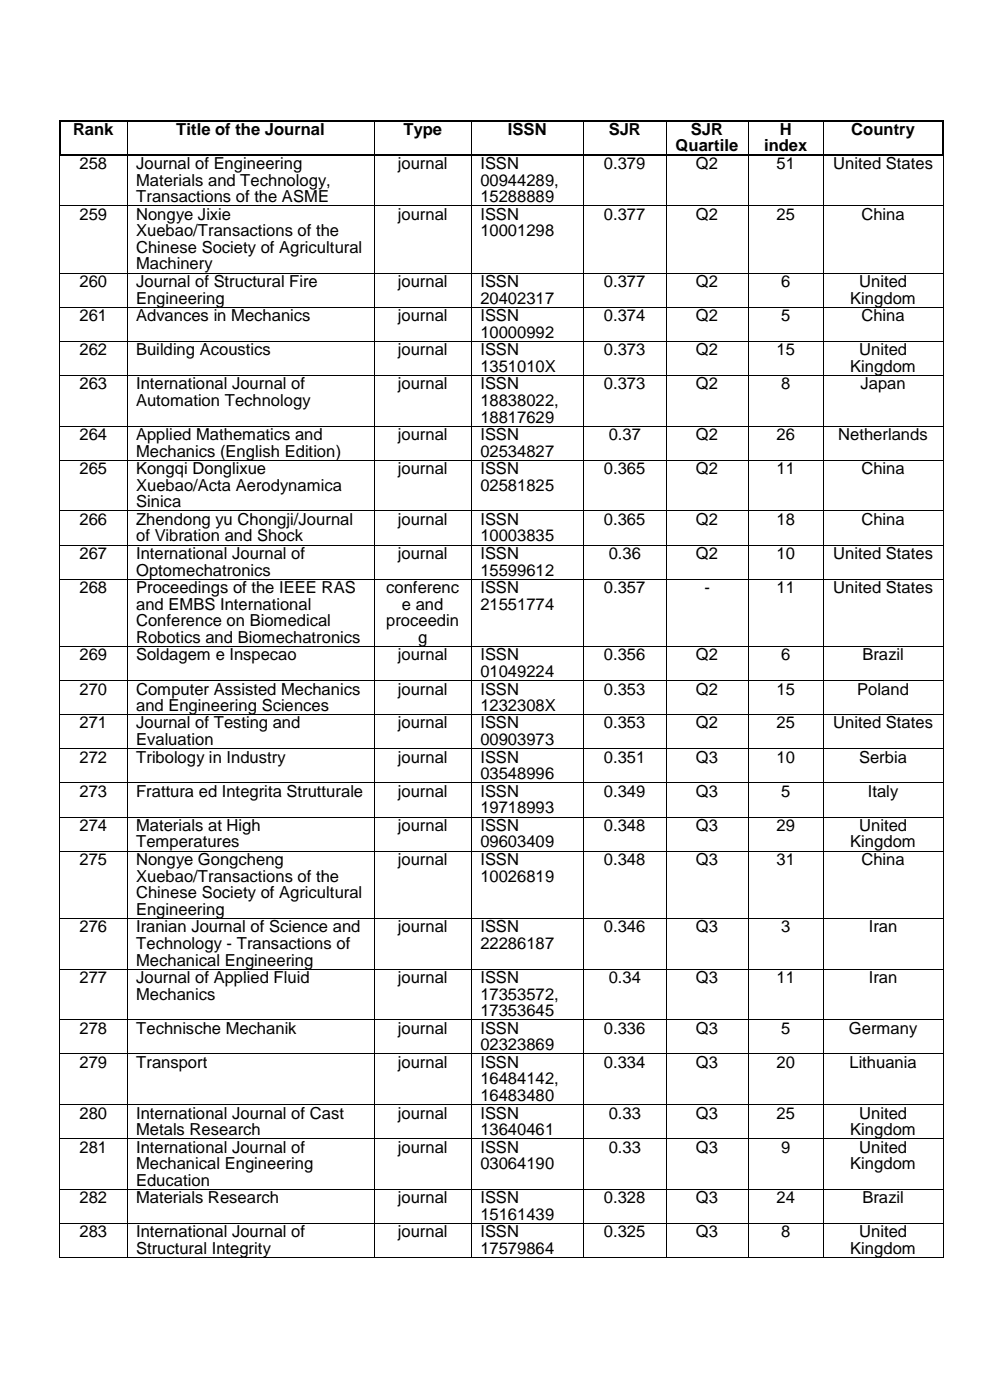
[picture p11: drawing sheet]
<svg xmlns="http://www.w3.org/2000/svg" width="210mm" height="297mm" viewBox="0 0 210 297" stroke-linecap="round" stroke-linejoin="round" font-family="sans-serif">
<defs><g id="words">
<g font-size="3.5">
<text x="15.5" y="28.6">Rank</text>
<text x="37.4" y="28.6">Title of the Journal</text>
<text x="85.6" y="28.6">Type</text>
<text x="107.8" y="28.6">ISSN</text>
<text x="129.1" y="28.6">SJR</text>
<text x="146.6" y="28.6">SJR</text>
<text x="165.4" y="28.6">H</text>
<text x="180.6" y="28.6">Country</text>
<text x="16.9" y="35.8">258</text>
<text x="28.9" y="35.8">Journal of Engineering</text>
<text x="84.4" y="35.8">journal</text>
<text x="101.9" y="35.8">ISSN</text>
<text x="128.1" y="35.8">0.379</text>
<text x="143.3" y="32.1">Quartile</text>
<text x="147.6" y="35.8">Q2</text>
<text x="162.1" y="32.1">index</text>
<text x="164.8" y="35.8">51</text>
<text x="176.8" y="35.8">United States</text>
<text x="28.9" y="39.4">Materials and Technology,</text>
<text x="101.9" y="39.4">00944289,</text>
<text x="16.9" y="46.6">259</text>
<text x="28.9" y="42.9">Transactions of the ASME</text>
<text x="28.9" y="46.6">Nongye Jixie</text>
<text x="84.4" y="46.6">journal</text>
<text x="101.9" y="42.9">15288889</text>
<text x="101.9" y="46.6">ISSN</text>
<text x="128.1" y="46.6">0.377</text>
<text x="147.6" y="46.6">Q2</text>
<text x="164.8" y="46.6">25</text>
<text x="182.7" y="46.6">China</text>
<text x="28.9" y="50.1">Xuebao/Transactions of the</text>
<text x="28.9" y="53.6">Chinese Society of Agricultural</text>
<text x="101.9" y="50.1">10001298</text>
<text x="28.9" y="57.2">Machinery</text>
<text x="16.9" y="60.9">260</text>
<text x="28.9" y="60.9">Journal of Structural Fire</text>
<text x="28.9" y="64.4">Engineering</text>
<text x="84.4" y="60.9">journal</text>
<text x="101.9" y="60.9">ISSN</text>
<text x="101.9" y="64.4">20402317</text>
<text x="128.1" y="60.9">0.377</text>
<text x="147.6" y="60.9">Q2</text>
<text x="165.7" y="60.9">6</text>
<text x="180.4" y="64.4">Kingdom</text>
<text x="182.3" y="60.9">United</text>
<text x="16.9" y="68.1">261</text>
<text x="28.9" y="68.1">Advances in Mechanics</text>
<text x="84.4" y="68.1">journal</text>
<text x="101.9" y="68.1">ISSN</text>
<text x="101.9" y="71.6">10000992</text>
<text x="128.1" y="68.1">0.374</text>
<text x="147.6" y="68.1">Q2</text>
<text x="165.7" y="68.1">5</text>
<text x="182.7" y="68.1">China</text>
<text x="16.9" y="75.4">262</text>
<text x="28.9" y="75.4">Building Acoustics</text>
<text x="84.4" y="75.4">journal</text>
<text x="101.9" y="75.4">ISSN</text>
<text x="128.1" y="75.4">0.373</text>
<text x="147.6" y="75.4">Q2</text>
<text x="164.8" y="75.4">15</text>
<text x="182.3" y="75.4">United</text>
<text x="16.9" y="82.6">263</text>
<text x="28.9" y="82.6">International Journal of</text>
<text x="84.4" y="82.6">journal</text>
<text x="101.9" y="78.9">1351010X</text>
<text x="101.9" y="82.6">ISSN</text>
<text x="128.1" y="82.6">0.373</text>
<text x="147.6" y="82.6">Q2</text>
<text x="165.7" y="82.6">8</text>
<text x="180.4" y="78.9">Kingdom</text>
<text x="182.5" y="82.6">Japan</text>
<text x="28.9" y="86.1">Automation Technology</text>
<text x="101.9" y="86.1">18838022,</text>
<text x="101.9" y="89.6">18817629</text>
<text x="16.9" y="93.4">264</text>
<text x="28.9" y="93.4">Applied Mathematics and</text>
<text x="84.4" y="93.4">journal</text>
<text x="101.9" y="93.4">ISSN</text>
<text x="129.1" y="93.4">0.37</text>
<text x="147.6" y="93.4">Q2</text>
<text x="164.8" y="93.4">26</text>
<text x="177.8" y="93.4">Netherlands</text>
<text x="16.9" y="100.6">265</text>
<text x="28.9" y="96.9">Mechanics (English Edition)</text>
<text x="28.9" y="100.6">Kongqi Donglixue</text>
<text x="84.4" y="100.6">journal</text>
<text x="101.9" y="96.9">02534827</text>
<text x="101.9" y="100.6">ISSN</text>
<text x="128.1" y="100.6">0.365</text>
<text x="147.6" y="100.6">Q2</text>
<text x="164.8" y="100.6">11</text>
<text x="182.7" y="100.6">China</text>
<text x="28.9" y="104.1">Xuebao/Acta Aerodynamica</text>
<text x="28.9" y="107.6">Sinica</text>
<text x="101.9" y="104.1">02581825</text>
<text x="16.9" y="111.4">266</text>
<text x="28.9" y="111.4">Zhendong yu Chongji/Journal</text>
<text x="84.4" y="111.4">journal</text>
<text x="101.9" y="111.4">ISSN</text>
<text x="128.1" y="111.4">0.365</text>
<text x="147.6" y="111.4">Q2</text>
<text x="164.8" y="111.4">18</text>
<text x="182.7" y="111.4">China</text>
<text x="16.9" y="118.6">267</text>
<text x="28.9" y="114.9">of Vibration and Shock</text>
<text x="28.9" y="118.6">International Journal of</text>
<text x="84.4" y="118.6">journal</text>
<text x="101.9" y="114.9">10003835</text>
<text x="101.9" y="118.6">ISSN</text>
<text x="129.1" y="118.6">0.36</text>
<text x="147.6" y="118.6">Q2</text>
<text x="164.8" y="118.6">10</text>
<text x="176.8" y="118.6">United States</text>
<text x="16.9" y="125.8">268</text>
<text x="28.9" y="122.1">Optomechatronics</text>
<text x="28.9" y="125.8">Proceedings of the IEEE RAS</text>
<text x="81.9" y="125.8">conferenc</text>
<text x="101.9" y="122.1">15599612</text>
<text x="101.9" y="125.8">ISSN</text>
<text x="128.1" y="125.8">0.357</text>
<text x="149.4" y="125.8">-</text>
<text x="164.8" y="125.8">11</text>
<text x="176.8" y="125.8">United States</text>
<text x="28.9" y="129.3">and EMBS International</text>
<text x="85.3" y="129.3">e and</text>
<text x="101.9" y="129.3">21551774</text>
<text x="28.9" y="132.9">Conference on Biomedical</text>
<text x="28.9" y="136.4">Robotics and Biomechatronics</text>
<text x="81.9" y="132.9">proceedin</text>
<text x="88.7" y="136.4">g</text>
<text x="16.9" y="140.1">269</text>
<text x="28.9" y="140.1">Soldagem e Inspecao</text>
<text x="84.4" y="140.1">journal</text>
<text x="101.9" y="140.1">ISSN</text>
<text x="101.9" y="143.6">01049224</text>
<text x="128.1" y="140.1">0.356</text>
<text x="147.6" y="140.1">Q2</text>
<text x="165.7" y="140.1">6</text>
<text x="183" y="140.1">Brazil</text>
<text x="16.9" y="147.3">270</text>
<text x="28.9" y="147.3">Computer Assisted Mechanics</text>
<text x="84.4" y="147.3">journal</text>
<text x="101.9" y="147.3">ISSN</text>
<text x="128.1" y="147.3">0.353</text>
<text x="147.6" y="147.3">Q2</text>
<text x="164.8" y="147.3">15</text>
<text x="181.9" y="147.3">Poland</text>
<text x="16.9" y="154.5">271</text>
<text x="28.9" y="150.9">and Engineering Sciences</text>
<text x="28.9" y="154.5">Journal of Testing and</text>
<text x="84.4" y="154.5">journal</text>
<text x="101.9" y="150.9">1232308X</text>
<text x="101.9" y="154.5">ISSN</text>
<text x="128.1" y="154.5">0.353</text>
<text x="147.6" y="154.5">Q2</text>
<text x="164.8" y="154.5">25</text>
<text x="176.8" y="154.5">United States</text>
<text x="16.9" y="161.8">272</text>
<text x="28.9" y="158.1">Evaluation</text>
<text x="28.9" y="161.8">Tribology in Industry</text>
<text x="84.4" y="161.8">journal</text>
<text x="101.9" y="158.1">00903973</text>
<text x="101.9" y="161.8">ISSN</text>
<text x="128.1" y="161.8">0.351</text>
<text x="147.6" y="161.8">Q3</text>
<text x="164.8" y="161.8">10</text>
<text x="182.2" y="161.8">Serbia</text>
<text x="101.9" y="165.3">03548996</text>
<text x="16.9" y="169">273</text>
<text x="28.9" y="169">Frattura ed Integrita Strutturale</text>
<text x="84.4" y="169">journal</text>
<text x="101.9" y="169">ISSN</text>
<text x="101.9" y="172.5">19718993</text>
<text x="128.1" y="169">0.349</text>
<text x="147.6" y="169">Q3</text>
<text x="165.7" y="169">5</text>
<text x="184.1" y="169">Italy</text>
<text x="16.9" y="176.3">274</text>
<text x="28.9" y="176.3">Materials at High</text>
<text x="28.9" y="179.8">Temperatures</text>
<text x="84.4" y="176.3">journal</text>
<text x="101.9" y="176.3">ISSN</text>
<text x="101.9" y="179.8">09603409</text>
<text x="128.1" y="176.3">0.348</text>
<text x="147.6" y="176.3">Q3</text>
<text x="164.8" y="176.3">29</text>
<text x="180.4" y="179.8">Kingdom</text>
<text x="182.3" y="176.3">United</text>
<text x="16.9" y="183.5">275</text>
<text x="28.9" y="183.5">Nongye Gongcheng</text>
<text x="84.4" y="183.5">journal</text>
<text x="101.9" y="183.5">ISSN</text>
<text x="128.1" y="183.5">0.348</text>
<text x="147.6" y="183.5">Q3</text>
<text x="164.8" y="183.5">31</text>
<text x="182.7" y="183.5">China</text>
<text x="28.9" y="187">Xuebao/Transactions of the</text>
<text x="28.9" y="190.5">Chinese Society of Agricultural</text>
<text x="101.9" y="187">10026819</text>
<text x="16.9" y="197.8">276</text>
<text x="28.9" y="194.1">Engineering</text>
<text x="28.9" y="197.8">Iranian Journal of Science and</text>
<text x="84.4" y="197.8">journal</text>
<text x="101.9" y="197.8">ISSN</text>
<text x="128.1" y="197.8">0.346</text>
<text x="147.6" y="197.8">Q3</text>
<text x="165.7" y="197.8">3</text>
<text x="184.3" y="197.8">Iran</text>
<text x="28.9" y="201.3">Technology - Transactions of</text>
<text x="101.9" y="201.3">22286187</text>
<text x="16.9" y="208.5">277</text>
<text x="28.9" y="204.8">Mechanical Engineering</text>
<text x="28.9" y="208.5">Journal of Applied Fluid</text>
<text x="84.4" y="208.5">journal</text>
<text x="101.9" y="208.5">ISSN</text>
<text x="129.1" y="208.5">0.34</text>
<text x="147.6" y="208.5">Q3</text>
<text x="164.8" y="208.5">11</text>
<text x="184.3" y="208.5">Iran</text>
<text x="28.9" y="212.1">Mechanics</text>
<text x="101.9" y="212.1">17353572,</text>
<text x="101.9" y="215.6">17353645</text>
<text x="16.9" y="219.3">278</text>
<text x="28.9" y="219.3">Technische Mechanik</text>
<text x="84.4" y="219.3">journal</text>
<text x="101.9" y="219.3">ISSN</text>
<text x="128.1" y="219.3">0.336</text>
<text x="147.6" y="219.3">Q3</text>
<text x="165.7" y="219.3">5</text>
<text x="180.1" y="219.3">Germany</text>
<text x="16.9" y="226.5">279</text>
<text x="28.9" y="226.5">Transport</text>
<text x="84.4" y="226.5">journal</text>
<text x="101.9" y="222.8">02323869</text>
<text x="101.9" y="226.5">ISSN</text>
<text x="128.1" y="226.5">0.334</text>
<text x="147.6" y="226.5">Q3</text>
<text x="164.8" y="226.5">20</text>
<text x="180.2" y="226.5">Lithuania</text>
<text x="101.9" y="230.1">16484142,</text>
<text x="101.9" y="233.6">16483480</text>
<text x="16.9" y="237.3">280</text>
<text x="28.9" y="237.3">International Journal of Cast</text>
<text x="84.4" y="237.3">journal</text>
<text x="101.9" y="237.3">ISSN</text>
<text x="129.1" y="237.3">0.33</text>
<text x="147.6" y="237.3">Q3</text>
<text x="164.8" y="237.3">25</text>
<text x="182.3" y="237.3">United</text>
<text x="16.9" y="244.5">281</text>
<text x="28.9" y="240.8">Metals Research</text>
<text x="28.9" y="244.5">International Journal of</text>
<text x="84.4" y="244.5">journal</text>
<text x="101.9" y="240.8">13640461</text>
<text x="101.9" y="244.5">ISSN</text>
<text x="129.1" y="244.5">0.33</text>
<text x="147.6" y="244.5">Q3</text>
<text x="165.7" y="244.5">9</text>
<text x="180.4" y="240.8">Kingdom</text>
<text x="182.3" y="244.5">United</text>
<text x="28.9" y="248.1">Mechanical Engineering</text>
<text x="28.9" y="251.6">Education</text>
<text x="101.9" y="248.1">03064190</text>
<text x="180.4" y="248.1">Kingdom</text>
<text x="16.9" y="255.3">282</text>
<text x="28.9" y="255.3">Materials Research</text>
<text x="84.4" y="255.3">journal</text>
<text x="101.9" y="255.3">ISSN</text>
<text x="128.1" y="255.3">0.328</text>
<text x="147.6" y="255.3">Q3</text>
<text x="164.8" y="255.3">24</text>
<text x="183" y="255.3">Brazil</text>
<text x="16.9" y="262.5">283</text>
<text x="28.9" y="262.5">International Journal of</text>
<text x="84.4" y="262.5">journal</text>
<text x="101.9" y="258.8">15161439</text>
<text x="101.9" y="262.5">ISSN</text>
<text x="128.1" y="262.5">0.325</text>
<text x="147.6" y="262.5">Q3</text>
<text x="165.7" y="262.5">8</text>
<text x="182.3" y="262.5">United</text>
<text x="28.9" y="266.1">Structural Integrity</text>
<text x="101.9" y="266.1">17579864</text>
<text x="180.4" y="266.1">Kingdom</text>
</g>
</g></defs>
<g fill="#000">
<path d="M12.5 25.4h.4v.3h-.4z" fill-rule="evenodd"/>
<path d="M12.5 25.4h.4v.3h-.4z" fill-rule="evenodd"/>
<path d="M12.5 32.8h.4v.4h-.4z" fill-rule="evenodd"/>
<path d="M12.5 32.8h.4v.4h-.4z" fill-rule="evenodd"/>
<path d="M12.9 32.8h.3v.4h-.3z" fill-rule="evenodd"/>
<path d="M26.9 25.4h.4v.3h-.4z" fill-rule="evenodd"/>
<path d="M26.9 32.8h.4v.4h-.4z" fill-rule="evenodd"/>
<path d="M79.3 25.4h.3v.3h-.3z" fill-rule="evenodd"/>
<path d="M79.3 32.8h.3v.4h-.3z" fill-rule="evenodd"/>
<path d="M100 25.4h.3v.3h-.3z" fill-rule="evenodd"/>
<path d="M100 32.8h.3v.4h-.3z" fill-rule="evenodd"/>
<path d="M123.8 25.4h.3v.3h-.3z" fill-rule="evenodd"/>
<path d="M123.8 32.8h.3v.4h-.3z" fill-rule="evenodd"/>
<path d="M141.2 25.4h.3v.3h-.3z" fill-rule="evenodd"/>
<path d="M141.2 32.8h.3v.4h-.3z" fill-rule="evenodd"/>
<path d="M158.7 25.4h.3v.3h-.3z" fill-rule="evenodd"/>
<path d="M158.7 32.8h.3v.4h-.3z" fill-rule="evenodd"/>
<path d="M174.6 25.4h.3v.3h-.3z" fill-rule="evenodd"/>
<path d="M174.6 32.8h.3v.4h-.3z" fill-rule="evenodd"/>
<path d="M199.9 25.4h.3v.3h-.3z" fill-rule="evenodd"/>
<path d="M199.9 25.4h.3v.3h-.3z" fill-rule="evenodd"/>
<path d="M199.9 32.8h.3v.4h-.3z" fill-rule="evenodd"/>
<path d="M199.9 32.8h.3v.4h-.3z" fill-rule="evenodd"/>
<path d="M12.6 43.6h.2v.1h-.2z" fill-rule="evenodd"/>
<path d="M12.6 57.9h.2v.1h-.2z" fill-rule="evenodd"/>
<path d="M26.9 43.6h.2v.1h-.2z" fill-rule="evenodd"/>
<path d="M26.9 57.9h.2v.1h-.2z" fill-rule="evenodd"/>
<path d="M79.3 43.6h.2v.1h-.2z" fill-rule="evenodd"/>
<path d="M79.3 57.9h.2v.1h-.2z" fill-rule="evenodd"/>
<path d="M100 43.6h.1v.1h-.1z" fill-rule="evenodd"/>
<path d="M100 57.9h.1v.1h-.1z" fill-rule="evenodd"/>
<path d="M123.8 43.6h.1v.1h-.1z" fill-rule="evenodd"/>
<path d="M123.8 57.9h.1v.1h-.1z" fill-rule="evenodd"/>
<path d="M141.2 43.6h.2v.1h-.2z" fill-rule="evenodd"/>
<path d="M141.2 57.9h.2v.1h-.2z" fill-rule="evenodd"/>
<path d="M158.7 43.6h.2v.1h-.2z" fill-rule="evenodd"/>
<path d="M158.7 57.9h.2v.1h-.2z" fill-rule="evenodd"/>
<path d="M174.6 43.6h.1v.1h-.1z" fill-rule="evenodd"/>
<path d="M174.6 57.9h.1v.1h-.1z" fill-rule="evenodd"/>
<path d="M200 43.6h.1v.1h-.1z" fill-rule="evenodd"/>
<path d="M200 57.9h.1v.1h-.1z" fill-rule="evenodd"/>
<path d="M12.6 65.1h.2v.2h-.2z" fill-rule="evenodd"/>
<path d="M12.6 72.3h.2v.2h-.2z" fill-rule="evenodd"/>
<path d="M12.6 79.6h.2v.1h-.2z" fill-rule="evenodd"/>
<path d="M26.9 65.1h.2v.2h-.2z" fill-rule="evenodd"/>
<path d="M26.9 72.3h.2v.2h-.2z" fill-rule="evenodd"/>
<path d="M26.9 79.6h.2v.1h-.2z" fill-rule="evenodd"/>
<path d="M79.3 65.1h.2v.2h-.2z" fill-rule="evenodd"/>
<path d="M79.3 72.3h.2v.2h-.2z" fill-rule="evenodd"/>
<path d="M79.3 79.6h.2v.1h-.2z" fill-rule="evenodd"/>
<path d="M100 65.1h.1v.2h-.1z" fill-rule="evenodd"/>
<path d="M100 72.3h.1v.2h-.1z" fill-rule="evenodd"/>
<path d="M100 79.6h.1v.1h-.1z" fill-rule="evenodd"/>
<path d="M123.8 65.1h.1v.2h-.1z" fill-rule="evenodd"/>
<path d="M123.8 72.3h.1v.2h-.1z" fill-rule="evenodd"/>
<path d="M123.8 79.6h.1v.1h-.1z" fill-rule="evenodd"/>
<path d="M141.2 65.1h.2v.2h-.2z" fill-rule="evenodd"/>
<path d="M141.2 72.3h.2v.2h-.2z" fill-rule="evenodd"/>
<path d="M141.2 79.6h.2v.1h-.2z" fill-rule="evenodd"/>
<path d="M158.7 65.1h.2v.2h-.2z" fill-rule="evenodd"/>
<path d="M158.7 72.3h.2v.2h-.2z" fill-rule="evenodd"/>
<path d="M158.7 79.6h.2v.1h-.2z" fill-rule="evenodd"/>
<path d="M174.6 65.1h.1v.2h-.1z" fill-rule="evenodd"/>
<path d="M174.6 72.3h.1v.2h-.1z" fill-rule="evenodd"/>
<path d="M174.6 79.6h.1v.1h-.1z" fill-rule="evenodd"/>
<path d="M200 65.1h.1v.2h-.1z" fill-rule="evenodd"/>
<path d="M200 72.3h.1v.2h-.1z" fill-rule="evenodd"/>
<path d="M200 79.6h.1v.1h-.1z" fill-rule="evenodd"/>
<path d="M12.6 90.3h.2v.2h-.2z" fill-rule="evenodd"/>
<path d="M12.6 97.6h.2v.1h-.2z" fill-rule="evenodd"/>
<path d="M26.9 90.3h.2v.2h-.2z" fill-rule="evenodd"/>
<path d="M26.9 97.6h.2v.1h-.2z" fill-rule="evenodd"/>
<path d="M79.3 90.3h.2v.2h-.2z" fill-rule="evenodd"/>
<path d="M79.3 97.6h.2v.1h-.2z" fill-rule="evenodd"/>
<path d="M100 90.3h.1v.2h-.1z" fill-rule="evenodd"/>
<path d="M100 97.6h.1v.1h-.1z" fill-rule="evenodd"/>
<path d="M123.8 90.3h.1v.2h-.1z" fill-rule="evenodd"/>
<path d="M123.8 97.6h.1v.1h-.1z" fill-rule="evenodd"/>
<path d="M141.2 90.3h.2v.2h-.2z" fill-rule="evenodd"/>
<path d="M141.2 97.6h.2v.1h-.2z" fill-rule="evenodd"/>
<path d="M158.7 90.3h.2v.2h-.2z" fill-rule="evenodd"/>
<path d="M158.7 97.6h.2v.1h-.2z" fill-rule="evenodd"/>
<path d="M174.6 90.3h.1v.2h-.1z" fill-rule="evenodd"/>
<path d="M174.6 97.6h.1v.1h-.1z" fill-rule="evenodd"/>
<path d="M200 90.3h.1v.2h-.1z" fill-rule="evenodd"/>
<path d="M200 97.6h.1v.1h-.1z" fill-rule="evenodd"/>
<path d="M12.6 108.3h.2v.2h-.2z" fill-rule="evenodd"/>
<path d="M12.6 115.5h.2v.2h-.2z" fill-rule="evenodd"/>
<path d="M26.9 108.3h.2v.2h-.2z" fill-rule="evenodd"/>
<path d="M26.9 115.5h.2v.2h-.2z" fill-rule="evenodd"/>
<path d="M79.3 108.3h.2v.2h-.2z" fill-rule="evenodd"/>
<path d="M79.3 115.5h.2v.2h-.2z" fill-rule="evenodd"/>
<path d="M100 108.3h.1v.2h-.1z" fill-rule="evenodd"/>
<path d="M100 115.5h.1v.2h-.1z" fill-rule="evenodd"/>
<path d="M123.8 108.3h.1v.2h-.1z" fill-rule="evenodd"/>
<path d="M123.8 115.5h.1v.2h-.1z" fill-rule="evenodd"/>
<path d="M141.2 108.3h.2v.2h-.2z" fill-rule="evenodd"/>
<path d="M141.2 115.5h.2v.2h-.2z" fill-rule="evenodd"/>
<path d="M158.7 108.3h.2v.2h-.2z" fill-rule="evenodd"/>
<path d="M158.7 115.5h.2v.2h-.2z" fill-rule="evenodd"/>
<path d="M174.6 108.3h.1v.2h-.1z" fill-rule="evenodd"/>
<path d="M174.6 115.5h.1v.2h-.1z" fill-rule="evenodd"/>
<path d="M200 108.3h.1v.2h-.1z" fill-rule="evenodd"/>
<path d="M200 115.5h.1v.2h-.1z" fill-rule="evenodd"/>
<path d="M12.6 122.8h.2v.2h-.2z" fill-rule="evenodd"/>
<path d="M12.6 137.1h.2v.2h-.2z" fill-rule="evenodd"/>
<path d="M26.9 122.8h.2v.2h-.2z" fill-rule="evenodd"/>
<path d="M26.9 137.1h.2v.2h-.2z" fill-rule="evenodd"/>
<path d="M79.3 122.8h.2v.2h-.2z" fill-rule="evenodd"/>
<path d="M79.3 137.1h.2v.2h-.2z" fill-rule="evenodd"/>
<path d="M100 122.8h.1v.2h-.1z" fill-rule="evenodd"/>
<path d="M100 137.1h.1v.2h-.1z" fill-rule="evenodd"/>
<path d="M123.8 122.8h.1v.2h-.1z" fill-rule="evenodd"/>
<path d="M123.8 137.1h.1v.2h-.1z" fill-rule="evenodd"/>
<path d="M141.2 122.8h.2v.2h-.2z" fill-rule="evenodd"/>
<path d="M141.2 137.1h.2v.2h-.2z" fill-rule="evenodd"/>
<path d="M158.7 122.8h.2v.2h-.2z" fill-rule="evenodd"/>
<path d="M158.7 137.1h.2v.2h-.2z" fill-rule="evenodd"/>
<path d="M174.6 122.8h.1v.2h-.1z" fill-rule="evenodd"/>
<path d="M174.6 137.1h.1v.2h-.1z" fill-rule="evenodd"/>
<path d="M200 122.8h.1v.2h-.1z" fill-rule="evenodd"/>
<path d="M200 137.1h.1v.2h-.1z" fill-rule="evenodd"/>
<path d="M12.6 144.3h.2v.2h-.2z" fill-rule="evenodd"/>
<path d="M12.6 151.5h.2v.2h-.2z" fill-rule="evenodd"/>
<path d="M12.6 158.8h.2v.1h-.2z" fill-rule="evenodd"/>
<path d="M26.9 144.3h.2v.2h-.2z" fill-rule="evenodd"/>
<path d="M26.9 151.5h.2v.2h-.2z" fill-rule="evenodd"/>
<path d="M26.9 158.8h.2v.1h-.2z" fill-rule="evenodd"/>
<path d="M79.3 144.3h.2v.2h-.2z" fill-rule="evenodd"/>
<path d="M79.3 151.5h.2v.2h-.2z" fill-rule="evenodd"/>
<path d="M79.3 158.8h.2v.1h-.2z" fill-rule="evenodd"/>
<path d="M100 144.3h.1v.2h-.1z" fill-rule="evenodd"/>
<path d="M100 151.5h.1v.2h-.1z" fill-rule="evenodd"/>
<path d="M100 158.8h.1v.1h-.1z" fill-rule="evenodd"/>
<path d="M123.8 144.3h.1v.2h-.1z" fill-rule="evenodd"/>
<path d="M123.8 151.5h.1v.2h-.1z" fill-rule="evenodd"/>
<path d="M123.8 158.8h.1v.1h-.1z" fill-rule="evenodd"/>
<path d="M141.2 144.3h.2v.2h-.2z" fill-rule="evenodd"/>
<path d="M141.2 151.5h.2v.2h-.2z" fill-rule="evenodd"/>
<path d="M141.2 158.8h.2v.1h-.2z" fill-rule="evenodd"/>
<path d="M158.7 144.3h.2v.2h-.2z" fill-rule="evenodd"/>
<path d="M158.7 151.5h.2v.2h-.2z" fill-rule="evenodd"/>
<path d="M158.7 158.8h.2v.1h-.2z" fill-rule="evenodd"/>
<path d="M174.6 144.3h.1v.2h-.1z" fill-rule="evenodd"/>
<path d="M174.6 151.5h.1v.2h-.1z" fill-rule="evenodd"/>
<path d="M174.6 158.8h.1v.1h-.1z" fill-rule="evenodd"/>
<path d="M200 144.3h.1v.2h-.1z" fill-rule="evenodd"/>
<path d="M200 151.5h.1v.2h-.1z" fill-rule="evenodd"/>
<path d="M200 158.8h.1v.1h-.1z" fill-rule="evenodd"/>
<path d="M12.6 166h.2v.2h-.2z" fill-rule="evenodd"/>
<path d="M12.6 173.3h.2v.1h-.2z" fill-rule="evenodd"/>
<path d="M26.9 166h.2v.2h-.2z" fill-rule="evenodd"/>
<path d="M26.9 173.3h.2v.1h-.2z" fill-rule="evenodd"/>
<path d="M79.3 166h.2v.2h-.2z" fill-rule="evenodd"/>
<path d="M79.3 173.3h.2v.1h-.2z" fill-rule="evenodd"/>
<path d="M100 166h.1v.2h-.1z" fill-rule="evenodd"/>
<path d="M100 173.3h.1v.1h-.1z" fill-rule="evenodd"/>
<path d="M123.8 166h.1v.2h-.1z" fill-rule="evenodd"/>
<path d="M123.8 173.3h.1v.1h-.1z" fill-rule="evenodd"/>
<path d="M141.2 166h.2v.2h-.2z" fill-rule="evenodd"/>
<path d="M141.2 173.3h.2v.1h-.2z" fill-rule="evenodd"/>
<path d="M158.7 166h.2v.2h-.2z" fill-rule="evenodd"/>
<path d="M158.7 173.3h.2v.1h-.2z" fill-rule="evenodd"/>
<path d="M174.6 166h.1v.2h-.1z" fill-rule="evenodd"/>
<path d="M174.6 173.3h.1v.1h-.1z" fill-rule="evenodd"/>
<path d="M200 166h.1v.2h-.1z" fill-rule="evenodd"/>
<path d="M200 173.3h.1v.1h-.1z" fill-rule="evenodd"/>
<path d="M12.6 180.5h.2v.2h-.2z" fill-rule="evenodd"/>
<path d="M12.6 194.8h.2v.1h-.2z" fill-rule="evenodd"/>
<path d="M26.9 180.5h.2v.2h-.2z" fill-rule="evenodd"/>
<path d="M26.9 194.8h.2v.1h-.2z" fill-rule="evenodd"/>
<path d="M79.3 180.5h.2v.2h-.2z" fill-rule="evenodd"/>
<path d="M79.3 194.8h.2v.1h-.2z" fill-rule="evenodd"/>
<path d="M100 180.5h.1v.2h-.1z" fill-rule="evenodd"/>
<path d="M100 194.8h.1v.1h-.1z" fill-rule="evenodd"/>
<path d="M123.8 180.5h.1v.2h-.1z" fill-rule="evenodd"/>
<path d="M123.8 194.8h.1v.1h-.1z" fill-rule="evenodd"/>
<path d="M141.2 180.5h.2v.2h-.2z" fill-rule="evenodd"/>
<path d="M141.2 194.8h.2v.1h-.2z" fill-rule="evenodd"/>
<path d="M158.7 180.5h.2v.2h-.2z" fill-rule="evenodd"/>
<path d="M158.7 194.8h.2v.1h-.2z" fill-rule="evenodd"/>
<path d="M174.6 180.5h.1v.2h-.1z" fill-rule="evenodd"/>
<path d="M174.6 194.8h.1v.1h-.1z" fill-rule="evenodd"/>
<path d="M200 180.5h.1v.2h-.1z" fill-rule="evenodd"/>
<path d="M200 194.8h.1v.1h-.1z" fill-rule="evenodd"/>
<path d="M12.6 205.5h.2v.2h-.2z" fill-rule="evenodd"/>
<path d="M12.6 216.3h.2v.1h-.2z" fill-rule="evenodd"/>
<path d="M26.9 205.5h.2v.2h-.2z" fill-rule="evenodd"/>
<path d="M26.9 216.3h.2v.1h-.2z" fill-rule="evenodd"/>
<path d="M79.3 205.5h.2v.2h-.2z" fill-rule="evenodd"/>
<path d="M79.3 216.3h.2v.1h-.2z" fill-rule="evenodd"/>
<path d="M100 205.5h.1v.2h-.1z" fill-rule="evenodd"/>
<path d="M100 216.3h.1v.1h-.1z" fill-rule="evenodd"/>
<path d="M123.8 205.5h.1v.2h-.1z" fill-rule="evenodd"/>
<path d="M123.8 216.3h.1v.1h-.1z" fill-rule="evenodd"/>
<path d="M141.2 205.5h.2v.2h-.2z" fill-rule="evenodd"/>
<path d="M141.2 216.3h.2v.1h-.2z" fill-rule="evenodd"/>
<path d="M158.7 205.5h.2v.2h-.2z" fill-rule="evenodd"/>
<path d="M158.7 216.3h.2v.1h-.2z" fill-rule="evenodd"/>
<path d="M174.6 205.5h.1v.2h-.1z" fill-rule="evenodd"/>
<path d="M174.6 216.3h.1v.1h-.1z" fill-rule="evenodd"/>
<path d="M200 205.5h.1v.2h-.1z" fill-rule="evenodd"/>
<path d="M200 216.3h.1v.1h-.1z" fill-rule="evenodd"/>
<path d="M12.6 223.5h.2v.2h-.2z" fill-rule="evenodd"/>
<path d="M12.6 234.3h.2v.1h-.2z" fill-rule="evenodd"/>
<path d="M26.9 223.5h.2v.2h-.2z" fill-rule="evenodd"/>
<path d="M26.9 234.3h.2v.1h-.2z" fill-rule="evenodd"/>
<path d="M79.3 223.5h.2v.2h-.2z" fill-rule="evenodd"/>
<path d="M79.3 234.3h.2v.1h-.2z" fill-rule="evenodd"/>
<path d="M100 223.5h.1v.2h-.1z" fill-rule="evenodd"/>
<path d="M100 234.3h.1v.1h-.1z" fill-rule="evenodd"/>
<path d="M123.8 223.5h.1v.2h-.1z" fill-rule="evenodd"/>
<path d="M123.8 234.3h.1v.1h-.1z" fill-rule="evenodd"/>
<path d="M141.2 223.5h.2v.2h-.2z" fill-rule="evenodd"/>
<path d="M141.2 234.3h.2v.1h-.2z" fill-rule="evenodd"/>
<path d="M158.7 223.5h.2v.2h-.2z" fill-rule="evenodd"/>
<path d="M158.7 234.3h.2v.1h-.2z" fill-rule="evenodd"/>
<path d="M174.6 223.5h.1v.2h-.1z" fill-rule="evenodd"/>
<path d="M174.6 234.3h.1v.1h-.1z" fill-rule="evenodd"/>
<path d="M200 223.5h.1v.2h-.1z" fill-rule="evenodd"/>
<path d="M200 234.3h.1v.1h-.1z" fill-rule="evenodd"/>
<path d="M12.6 241.5h.2v.2h-.2z" fill-rule="evenodd"/>
<path d="M12.6 252.3h.2v.1h-.2z" fill-rule="evenodd"/>
<path d="M12.6 259.5h.2v.2h-.2z" fill-rule="evenodd"/>
<path d="M26.9 241.5h.2v.2h-.2z" fill-rule="evenodd"/>
<path d="M26.9 252.3h.2v.1h-.2z" fill-rule="evenodd"/>
<path d="M26.9 259.5h.2v.2h-.2z" fill-rule="evenodd"/>
<path d="M79.3 241.5h.2v.2h-.2z" fill-rule="evenodd"/>
<path d="M79.3 252.3h.2v.1h-.2z" fill-rule="evenodd"/>
<path d="M79.3 259.5h.2v.2h-.2z" fill-rule="evenodd"/>
<path d="M100 241.5h.1v.2h-.1z" fill-rule="evenodd"/>
<path d="M100 252.3h.1v.1h-.1z" fill-rule="evenodd"/>
<path d="M100 259.5h.1v.2h-.1z" fill-rule="evenodd"/>
<path d="M123.8 241.5h.1v.2h-.1z" fill-rule="evenodd"/>
<path d="M123.8 252.3h.1v.1h-.1z" fill-rule="evenodd"/>
<path d="M123.8 259.5h.1v.2h-.1z" fill-rule="evenodd"/>
<path d="M141.2 241.5h.2v.2h-.2z" fill-rule="evenodd"/>
<path d="M141.2 252.3h.2v.1h-.2z" fill-rule="evenodd"/>
<path d="M141.2 259.5h.2v.2h-.2z" fill-rule="evenodd"/>
<path d="M158.7 241.5h.2v.2h-.2z" fill-rule="evenodd"/>
<path d="M158.7 252.3h.2v.1h-.2z" fill-rule="evenodd"/>
<path d="M158.7 259.5h.2v.2h-.2z" fill-rule="evenodd"/>
<path d="M174.6 241.5h.1v.2h-.1z" fill-rule="evenodd"/>
<path d="M174.6 252.3h.1v.1h-.1z" fill-rule="evenodd"/>
<path d="M174.6 259.5h.1v.2h-.1z" fill-rule="evenodd"/>
<path d="M200 241.5h.1v.2h-.1z" fill-rule="evenodd"/>
<path d="M200 252.3h.1v.1h-.1z" fill-rule="evenodd"/>
<path d="M200 259.5h.1v.2h-.1z" fill-rule="evenodd"/>
<path d="M12.6 266.7h.2v.2h-.2z" fill-rule="evenodd"/>
<path d="M12.6 266.7h.2v.2h-.2z" fill-rule="evenodd"/>
<path d="M26.9 266.7h.2v.2h-.2z" fill-rule="evenodd"/>
<path d="M79.3 266.7h.2v.2h-.2z" fill-rule="evenodd"/>
<path d="M100 266.7h.1v.2h-.1z" fill-rule="evenodd"/>
<path d="M123.8 266.7h.1v.2h-.1z" fill-rule="evenodd"/>
<path d="M141.2 266.7h.2v.2h-.2z" fill-rule="evenodd"/>
<path d="M158.7 266.7h.2v.2h-.2z" fill-rule="evenodd"/>
<path d="M174.6 266.7h.1v.2h-.1z" fill-rule="evenodd"/>
<path d="M200 266.7h.1v.2h-.1z" fill-rule="evenodd"/>
<path d="M200 266.7h.1v.2h-.1z" fill-rule="evenodd"/>
</g>
<g fill="none" stroke="#000" stroke-width=".34">
<path d="M12.7 25.7v7.1M12.9 25.6h14M13.2 33h13.7M27.3 25.6h52M27.3 33h52M79.6 25.6h20.4M79.6 33h20.4M100.3 25.6h23.5M100.3 33h23.5M124.1 25.6h17.1M124.1 33h17.1M141.5 25.6h17.2"/>
<path d="M141.5 33h17.2M159 25.6h15.6M159 33h15.6M174.9 25.6h25M174.9 33h25M200.1 25.7v7.1"/>
</g>
<g fill="none" stroke="#000" stroke-width=".21">
<path d="M12.7 33.2v10.4M27 25.7v7.1M27 33.2v10.4M79.4 25.7v7.1M79.4 33.2v10.4M100.1 25.7v7.1M100.1 33.2v10.4M123.8 25.7v7.1M123.8 33.2v10.4M141.3 25.7v7.1M141.3 33.2v10.4M158.8 25.7v7.1"/>
<path d="M158.8 33.2v10.4M174.7 25.7v7.1M174.7 33.2v10.4M200.1 33.2v10.4M12.7 43.7v14.2M12.7 58v7.1M12.8 43.7h14.1M12.8 58h14.1M27 43.7v14.2M27 58v7.1M27.1 43.7h52.2M27.1 58h52.2"/>
<path d="M79.4 43.7v14.2M79.4 58v7.1M79.5 43.7h20.5M79.5 58h20.5M100.1 43.7v14.2M100.1 58v7.1M100.1 43.7h23.7M100.1 58h23.7M123.8 43.7v14.2M123.8 58v7.1M123.9 43.7h17.3M123.9 58h17.3"/>
<path d="M141.3 43.7v14.2M141.3 58v7.1M141.4 43.7h17.3M141.4 58h17.3M158.8 43.7v14.2M158.8 58v7.1M158.9 43.7h15.7M158.9 58h15.7M174.7 43.7v14.2M174.7 58v7.1M174.7 43.7h25.3M174.7 58h25.3"/>
<path d="M200.1 43.7v14.2M200.1 58v7.1M12.7 65.3v7M12.7 72.5v7.1M12.7 79.7v10.6M12.8 65.2h14.1M12.8 72.4h14.1M12.8 79.6h14.1M27 65.3v7M27 72.5v7.1M27 79.7v10.6M27.1 65.2h52.2"/>
<path d="M27.1 72.4h52.2M27.1 79.6h52.2M79.4 65.3v7M79.4 72.5v7.1M79.4 79.7v10.6M79.5 65.2h20.5M79.5 72.4h20.5M79.5 79.6h20.5M100.1 65.3v7M100.1 72.5v7.1M100.1 79.7v10.6M100.1 65.2h23.7"/>
<path d="M100.1 72.4h23.7M100.1 79.6h23.7M123.8 65.3v7M123.8 72.5v7.1M123.8 79.7v10.6M123.9 65.2h17.3M123.9 72.4h17.3M123.9 79.6h17.3M141.3 65.3v7M141.3 72.5v7.1M141.3 79.7v10.6M141.4 65.2h17.3"/>
<path d="M141.4 72.4h17.3M141.4 79.6h17.3M158.8 65.3v7M158.8 72.5v7.1M158.8 79.7v10.6M158.9 65.2h15.7M158.9 72.4h15.7M158.9 79.6h15.7M174.7 65.3v7M174.7 72.5v7.1M174.7 79.7v10.6M174.7 65.2h25.3"/>
<path d="M174.7 72.4h25.3M174.7 79.6h25.3M200.1 65.3v7M200.1 72.5v7.1M200.1 79.7v10.6M12.7 90.5v7.1M12.7 97.7v10.6M12.8 90.4h14.1M12.8 97.6h14.1M27 90.5v7.1M27 97.7v10.6M27.1 90.4h52.2"/>
<path d="M27.1 97.6h52.2M79.4 90.5v7.1M79.4 97.7v10.6M79.5 90.4h20.5M79.5 97.6h20.5M100.1 90.5v7.1M100.1 97.7v10.6M100.1 90.4h23.7M100.1 97.6h23.7M123.8 90.5v7.1M123.8 97.7v10.6M123.9 90.4h17.3"/>
<path d="M123.9 97.6h17.3M141.3 90.5v7.1M141.3 97.7v10.6M141.4 90.4h17.3M141.4 97.6h17.3M158.8 90.5v7.1M158.8 97.7v10.6M158.9 90.4h15.7M158.9 97.6h15.7M174.7 90.5v7.1M174.7 97.7v10.6M174.7 90.4h25.3"/>
<path d="M174.7 97.6h25.3M200.1 90.5v7.1M200.1 97.7v10.6M12.7 108.5v7M12.7 115.7v7.1M12.8 108.4h14.1M12.8 115.6h14.1M27 108.5v7M27 115.7v7.1M27.1 108.4h52.2M27.1 115.6h52.2M79.4 108.5v7"/>
<path d="M79.4 115.7v7.1M79.5 108.4h20.5M79.5 115.6h20.5M100.1 108.5v7M100.1 115.7v7.1M100.1 108.4h23.7M100.1 115.6h23.7M123.8 108.5v7M123.8 115.7v7.1M123.9 108.4h17.3M123.9 115.6h17.3M141.3 108.5v7"/>
<path d="M141.3 115.7v7.1M141.4 108.4h17.3M141.4 115.6h17.3M158.8 108.5v7M158.8 115.7v7.1M158.9 108.4h15.7M158.9 115.6h15.7M174.7 108.5v7M174.7 115.7v7.1M174.7 108.4h25.3M174.7 115.6h25.3M200.1 108.5v7"/>
<path d="M200.1 115.7v7.1M12.7 123v14.1M12.7 137.3v7M12.8 122.9h14.1M12.8 137.2h14.1M27 123v14.1M27 137.3v7M27.1 122.9h52.2M27.1 137.2h52.2M79.4 123v14.1M79.4 137.3v7M79.5 122.9h20.5"/>
<path d="M79.5 137.2h20.5M100.1 123v14.1M100.1 137.3v7M100.1 122.9h23.7M100.1 137.2h23.7M123.8 123v14.1M123.8 137.3v7M123.9 122.9h17.3M123.9 137.2h17.3M141.3 123v14.1M141.3 137.3v7M141.4 122.9h17.3"/>
<path d="M141.4 137.2h17.3M158.8 123v14.1M158.8 137.3v7M158.9 122.9h15.7M158.9 137.2h15.7M174.7 123v14.1M174.7 137.3v7M174.7 122.9h25.3M174.7 137.2h25.3M200.1 123v14.1M200.1 137.3v7M12.7 144.5v7"/>
<path d="M12.7 151.7v7.1M12.7 158.9v7.1M12.8 144.4h14.1M12.8 151.6h14.1M12.8 158.9h14.1M27 144.5v7M27 151.7v7.1M27 158.9v7.1M27.1 144.4h52.2M27.1 151.6h52.2M27.1 158.9h52.2M79.4 144.5v7"/>
<path d="M79.4 151.7v7.1M79.4 158.9v7.1M79.5 144.4h20.5M79.5 151.6h20.5M79.5 158.9h20.5M100.1 144.5v7M100.1 151.7v7.1M100.1 158.9v7.1M100.1 144.4h23.7M100.1 151.6h23.7M100.1 158.9h23.7M123.8 144.5v7"/>
<path d="M123.8 151.7v7.1M123.8 158.9v7.1M123.9 144.4h17.3M123.9 151.6h17.3M123.9 158.9h17.3M141.3 144.5v7M141.3 151.7v7.1M141.3 158.9v7.1M141.4 144.4h17.3M141.4 151.6h17.3M141.4 158.9h17.3M158.8 144.5v7"/>
<path d="M158.8 151.7v7.1M158.8 158.9v7.1M158.9 144.4h15.7M158.9 151.6h15.7M158.9 158.9h15.7M174.7 144.5v7M174.7 151.7v7.1M174.7 158.9v7.1M174.7 144.4h25.3M174.7 151.6h25.3M174.7 158.9h25.3M200.1 144.5v7"/>
<path d="M200.1 151.7v7.1M200.1 158.9v7.1M12.7 166.2v7.1M12.7 173.4v7.1M12.8 166.1h14.1M12.8 173.3h14.1M27 166.2v7.1M27 173.4v7.1M27.1 166.1h52.2M27.1 173.3h52.2M79.4 166.2v7.1M79.4 173.4v7.1"/>
<path d="M79.5 166.1h20.5M79.5 173.3h20.5M100.1 166.2v7.1M100.1 173.4v7.1M100.1 166.1h23.7M100.1 173.3h23.7M123.8 166.2v7.1M123.8 173.4v7.1M123.9 166.1h17.3M123.9 173.3h17.3M141.3 166.2v7.1M141.3 173.4v7.1"/>
<path d="M141.4 166.1h17.3M141.4 173.3h17.3M158.8 166.2v7.1M158.8 173.4v7.1M158.9 166.1h15.7M158.9 173.3h15.7M174.7 166.2v7.1M174.7 173.4v7.1M174.7 166.1h25.3M174.7 173.3h25.3M200.1 166.2v7.1M200.1 173.4v7.1"/>
<path d="M12.7 180.7v14.1M12.7 194.9v10.6M12.8 180.6h14.1M12.8 194.8h14.1M27 180.7v14.1M27 194.9v10.6M27.1 180.6h52.2M27.1 194.8h52.2M79.4 180.7v14.1M79.4 194.9v10.6M79.5 180.6h20.5M79.5 194.8h20.5"/>
<path d="M100.1 180.7v14.1M100.1 194.9v10.6M100.1 180.6h23.7M100.1 194.8h23.7M123.8 180.7v14.1M123.8 194.9v10.6M123.9 180.6h17.3M123.9 194.8h17.3M141.3 180.7v14.1M141.3 194.9v10.6M141.4 180.6h17.3M141.4 194.8h17.3"/>
<path d="M158.8 180.7v14.1M158.8 194.9v10.6M158.9 180.6h15.7M158.9 194.8h15.7M174.7 180.7v14.1M174.7 194.9v10.6M174.7 180.6h25.3M174.7 194.8h25.3M200.1 180.7v14.1M200.1 194.9v10.6M12.7 205.7v10.6M12.7 216.4v7.1"/>
<path d="M12.8 205.6h14.1M12.8 216.4h14.1M27 205.7v10.6M27 216.4v7.1M27.1 205.6h52.2M27.1 216.4h52.2M79.4 205.7v10.6M79.4 216.4v7.1M79.5 205.6h20.5M79.5 216.4h20.5M100.1 205.7v10.6M100.1 216.4v7.1"/>
<path d="M100.1 205.6h23.7M100.1 216.4h23.7M123.8 205.7v10.6M123.8 216.4v7.1M123.9 205.6h17.3M123.9 216.4h17.3M141.3 205.7v10.6M141.3 216.4v7.1M141.4 205.6h17.3M141.4 216.4h17.3M158.8 205.7v10.6M158.8 216.4v7.1"/>
<path d="M158.9 205.6h15.7M158.9 216.4h15.7M174.7 205.7v10.6M174.7 216.4v7.1M174.7 205.6h25.3M174.7 216.4h25.3M200.1 205.7v10.6M200.1 216.4v7.1M12.7 223.7v10.6M12.7 234.4v7.1M12.8 223.6h14.1M12.8 234.4h14.1"/>
<path d="M27 223.7v10.6M27 234.4v7.1M27.1 223.6h52.2M27.1 234.4h52.2M79.4 223.7v10.6M79.4 234.4v7.1M79.5 223.6h20.5M79.5 234.4h20.5M100.1 223.7v10.6M100.1 234.4v7.1M100.1 223.6h23.7M100.1 234.4h23.7"/>
<path d="M123.8 223.7v10.6M123.8 234.4v7.1M123.9 223.6h17.3M123.9 234.4h17.3M141.3 223.7v10.6M141.3 234.4v7.1M141.4 223.6h17.3M141.4 234.4h17.3M158.8 223.7v10.6M158.8 234.4v7.1M158.9 223.6h15.7M158.9 234.4h15.7"/>
<path d="M174.7 223.7v10.6M174.7 234.4v7.1M174.7 223.6h25.3M174.7 234.4h25.3M200.1 223.7v10.6M200.1 234.4v7.1M12.7 241.7v10.6M12.7 252.4v7.1M12.7 259.7v7M12.8 241.6h14.1M12.8 252.3h14.1M12.8 259.6h14.1"/>
<path d="M27 241.7v10.6M27 252.4v7.1M27 259.7v7M27.1 241.6h52.2M27.1 252.3h52.2M27.1 259.6h52.2M79.4 241.7v10.6M79.4 252.4v7.1M79.4 259.7v7M79.5 241.6h20.5M79.5 252.3h20.5M79.5 259.6h20.5"/>
<path d="M100.1 241.7v10.6M100.1 252.4v7.1M100.1 259.7v7M100.1 241.6h23.7M100.1 252.3h23.7M100.1 259.6h23.7M123.8 241.7v10.6M123.8 252.4v7.1M123.8 259.7v7M123.9 241.6h17.3M123.9 252.3h17.3M123.9 259.6h17.3"/>
<path d="M141.3 241.7v10.6M141.3 252.4v7.1M141.3 259.7v7M141.4 241.6h17.3M141.4 252.3h17.3M141.4 259.6h17.3M158.8 241.7v10.6M158.8 252.4v7.1M158.8 259.7v7M158.9 241.6h15.7M158.9 252.3h15.7M158.9 259.6h15.7"/>
<path d="M174.7 241.7v10.6M174.7 252.4v7.1M174.7 259.7v7M174.7 241.6h25.3M174.7 252.3h25.3M174.7 259.6h25.3M200.1 241.7v10.6M200.1 252.4v7.1M200.1 259.7v7M12.8 266.8h14.1M27.1 266.8h52.2M79.5 266.8h20.5"/>
<path d="M100.1 266.8h23.7M123.9 266.8h17.3M141.4 266.8h17.3M158.9 266.8h15.7M174.7 266.8h25.3"/>
</g>
<use href="#words"/>
</svg>
